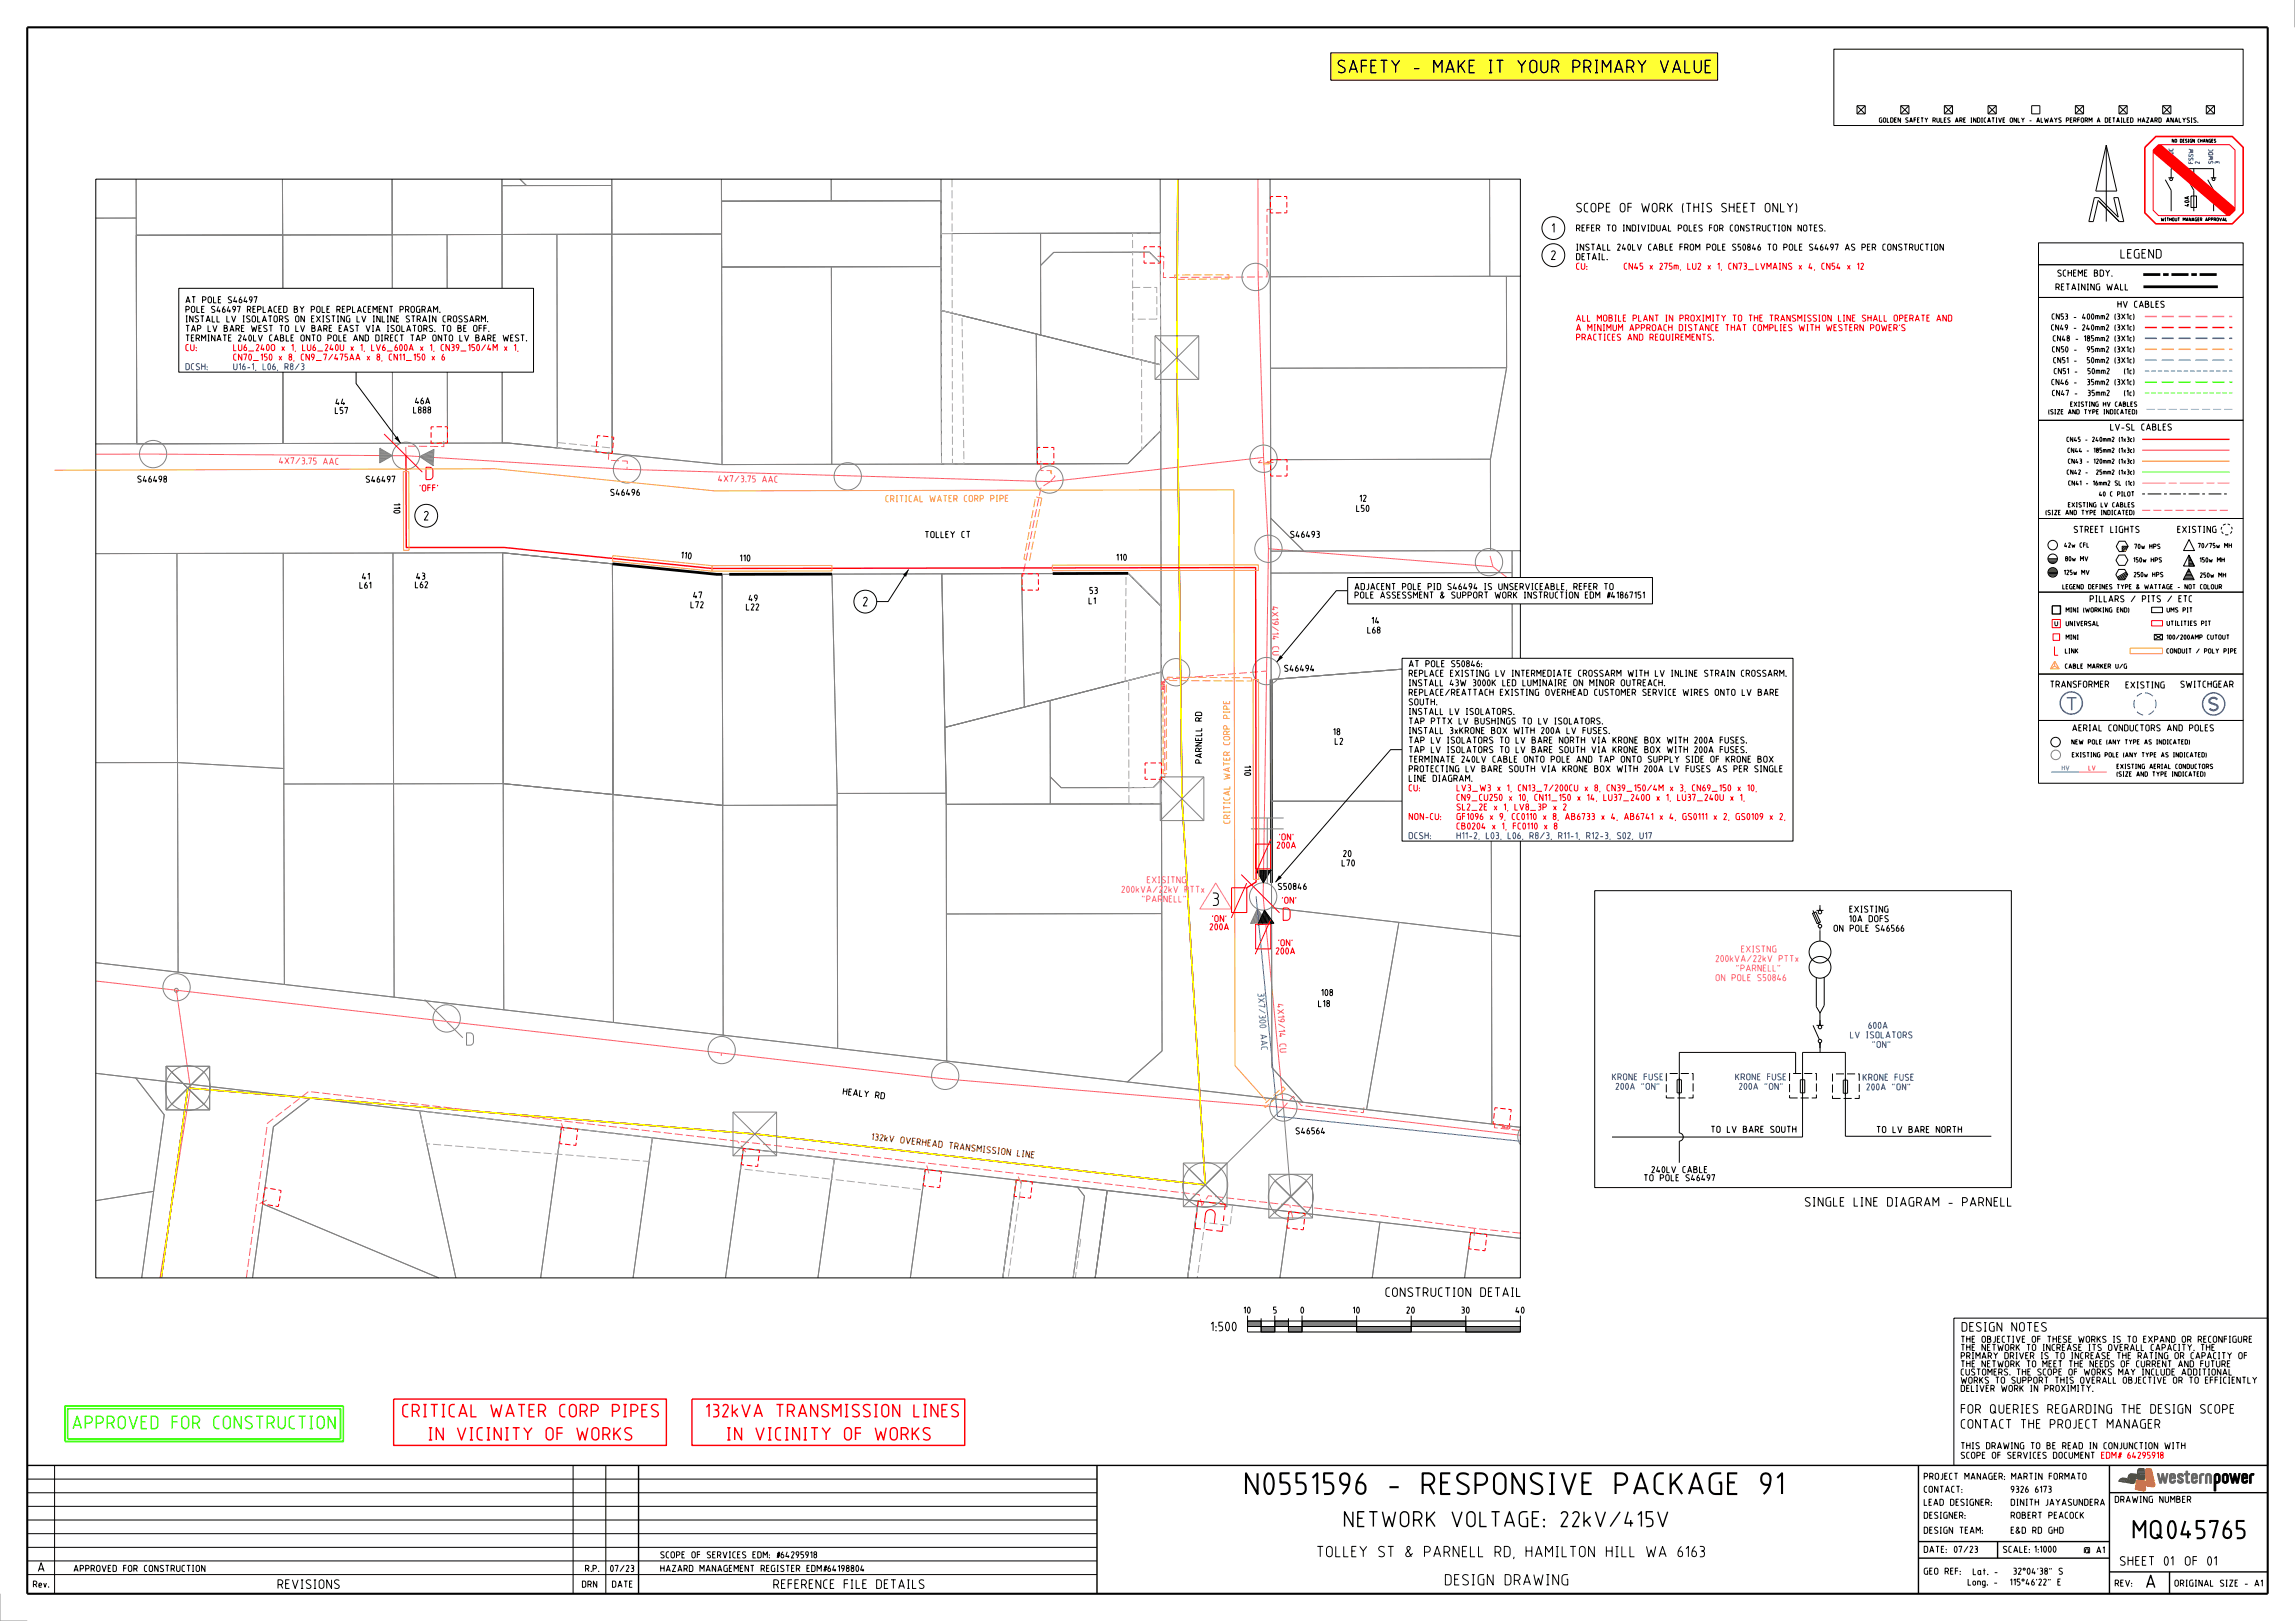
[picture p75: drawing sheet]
<svg xmlns="http://www.w3.org/2000/svg" width="841mm" height="594mm" viewBox="0 0 841 594" stroke-linecap="round" stroke-linejoin="round" font-family="sans-serif">
<defs><g id="words">
<text font-size="8.4" x="446.7" y="547.9">N0551596 - RESPONSIVE PACKAGE 91</text>
<text font-size="7" x="781.6" y="564">MQ045765</text>
<text font-size="6" x="469.8" y="559.7">NETWORK VOLTAGE: 22kV/415V</text>
<g font-size="5.1" fill="#03f">
<text x="757.1" y="260.5">T</text>
<text x="809.3" y="260.5">S</text>
</g>
<g font-size="5">
<text x="490.2" y="26.9">SAFETY - MAKE IT YOUR PRIMARY VALUE</text>
<text x="444.2" y="332">3</text>
<text x="786.4" y="582">A</text>
</g>
<g font-size="5" fill="#f00">
<text x="155.9" y="176">D</text>
<text x="470" y="337.5">D</text>
<text x="147.4" y="519.4">CRITICAL WATER CORP PIPES</text>
<text x="252.9" y="519.4">132kVA TRANSMISSION LINES</text>
<text x="156.9" y="527.9">IN VICINITY OF WORKS</text>
<text x="266.2" y="527.9">IN VICINITY OF WORKS</text>
</g>
<text font-size="5" fill="#828282" x="170.7" y="383.3">D</text>
<text font-size="5" fill="#3f0" x="26.6" y="523.7">APPROVED FOR CONSTRUCTION</text>
<g font-size="4.2">
<text x="462.5" y="570.7">TOLLEY ST &amp; PARNELL RD, HAMILTON HILL WA 6163</text>
<text x="509.6" y="581">DESIGN DRAWING</text>
</g>
<g font-size="3.5">
<text x="577.6" y="77.8">SCOPE OF WORK (THIS SHEET ONLY)</text>
<text x="568.6" y="85.3">1</text>
<text x="568.4" y="95.3">2</text>
<text x="777.1" y="94.8">LEGEND</text>
<text x="155.3" y="190.7">2</text>
<text x="316.2" y="222.2">2</text>
<text x="661.4" y="442.2">SINGLE LINE DIAGRAM - PARNELL</text>
<text x="507.7" y="475.3">CONSTRUCTION DETAIL</text>
<text x="443.7" y="487.8">1:500</text>
<text x="718.8" y="488">DESIGN NOTES</text>
<text x="718.6" y="518">FOR QUERIES REGARDING THE DESIGN SCOPE</text>
<text x="718.6" y="523.5">CONTACT THE PROJECT MANAGER</text>
<text x="776.8" y="573.8">SHEET</text>
<text x="793" y="573.7">01</text>
<text x="802.2" y="573.8">OF01</text>
<text x="13.9" y="576">A</text>
<text x="101.7" y="582.3">REVISIONS</text>
<text x="283.4" y="582.3">REFERENCE FILE DETAILS</text>
</g>
<g font-size="2.5">
<text x="577.6" y="84.8">REFER TO INDIVIDUAL POLES FOR CONSTRUCTION NOTES.</text>
<text x="577.6" y="95.3">DETAIL.</text>
<text x="577.6" y="91.8">INSTALL 240LV CABLE FROM POLE S50846 TO POLE S46497 AS PER CONSTRUCTION</text>
<text x="754" y="101.3">SCHEME BDY.</text>
<text x="753.3" y="106.4">RETAINING WALL</text>
<text x="68" y="111.1">AT POLE S46497</text>
<text x="775.9" y="112.8">HV CABLES</text>
<text x="68" y="118.1">INSTALL LV ISOLATORS ON EXISTING LV INLINE STRAIN CROSSARM.</text>
<text x="68" y="114.6">POLE S46497 REPLACED BY POLE REPLACEMENT PROGRAM.</text>
<text x="68" y="125.1">TERMINATE 240LV CABLE ONTO POLE AND DIRECT TAP ONTO LV BARE WEST.</text>
<text x="68" y="121.6">TAP LV BARE WEST TO LV BARE EAST VIA ISOLATORS. TO BE OFF.</text>
<text x="123" y="148.5">44</text>
<text x="152.1" y="148.1">46A</text>
<text x="122.8" y="151.7">L57</text>
<text x="151.4" y="151.5">L888</text>
<text x="773.3" y="157.8">LV-SL CABLES</text>
<text x="50.4" y="176.8">S46498</text>
<text x="134" y="176.9">S46497</text>
<text x="144.2" y="185.6" transform="rotate(90 144.2 185.6)">1</text>
<text x="223.7" y="181.7">S46496</text>
<text x="498.2" y="183.8">12</text>
<text x="497" y="187.5">L50</text>
<text x="338.9" y="197.1">TOLLEY CT</text>
<text x="472.8" y="197.1">S46493</text>
<text x="759.9" y="195.3">STREET LIGHTS</text>
<text x="797.9" y="195.3">EXISTING</text>
<text x="249.5" y="204.6" transform="rotate(6 249.5 204.6)">110</text>
<text x="271.1" y="205.7">110</text>
<text x="409.1" y="205.5">110</text>
<text x="131.7" y="215.7">L61</text>
<text x="132.7" y="212.4">41</text>
<text x="152.1" y="215.5">L62</text>
<text x="152.5" y="212.4">43</text>
<text x="254" y="219.3">47</text>
<text x="274.4" y="220.4">49</text>
<text x="399" y="221.4">L1</text>
<text x="399.2" y="217.6">53</text>
<text x="496.4" y="219.3">POLE ASSESSMENT &amp; SUPPORT WORK INSTRUCTION EDM #41867151</text>
<text x="496.4" y="216.2">ADJACENT POLE PID S46494 IS UNSERVICEABLE, REFER TO</text>
<text x="765.8" y="220.7">PILLARS / PITS / ETC</text>
<text x="253.1" y="222.9">L72</text>
<text x="273.4" y="223.7">L22</text>
<text x="501.1" y="232.1">L68</text>
<text x="502.6" y="228.6">14</text>
<text x="516.3" y="244.5">AT POLE S50846:</text>
<text x="470.6" y="246.1">S46494</text>
<text x="516.3" y="251.5">INSTALL 43W 3000K LED LUMINAIRE ON MINOR OUTREACH.</text>
<text x="516.3" y="248">REPLACE EXISTING LV INTERMEDIATE CROSSARM WITH LV INLINE STRAIN CROSSARM.</text>
<text x="751.3" y="252">TRANSFORMER</text>
<text x="798" y="252">SWITCHGEAR</text>
<text x="516.3" y="255">REPLACE/REATTACH EXISTING OVERHEAD CUSTOMER SERVICE WIRES ONTO LV BARE</text>
<text x="778.9" y="252.3">EXISTING</text>
<text x="516.3" y="262">INSTALL LV ISOLATORS.</text>
<text x="516.3" y="258.5">SOUTH.</text>
<text x="488.6" y="269.4">18</text>
<text x="516.3" y="269">INSTALL 3xKRONE BOX WITH 200A LV FUSES.</text>
<text x="516.3" y="265.5">TAP PTTX LV BUSHINGS TO LV ISOLATORS.</text>
<text x="759.4" y="268">AERIAL CONDUCTORS AND POLES</text>
<text x="489.1" y="272.9">L2</text>
<text x="516.3" y="276">TAP LV ISOLATORS TO LV BARE SOUTH VIA KRONE BOX WITH 200A FUSES.</text>
<text x="516.3" y="272.5">TAP LV ISOLATORS TO LV BARE NORTH VIA KRONE BOX WITH 200A FUSES.</text>
<text x="440.5" y="279.7" transform="rotate(-90 440.5 279.7)">PARNELL RD</text>
<text x="455.9" y="281.8" transform="rotate(90 455.9 281.8)">1</text>
<text x="516.3" y="279.5">TERMINATE 240LV CABLE ONTO POLE AND TAP ONTO SUPPLY SIDE OF KRONE BOX</text>
<text x="516.3" y="286.5">LINE DIAGRAM.</text>
<text x="516.3" y="283">PROTECTING LV BARE SOUTH VIA KRONE BOX WITH 200A LV FUSES AS PER SINGLE</text>
<text x="491.7" y="317.5">L70</text>
<text x="492.2" y="314">20</text>
<text x="468.3" y="326.1">S50846</text>
<text x="677.7" y="334.4">EXISTING</text>
<text x="672" y="341.4">ON POLE S46566</text>
<text x="677.7" y="337.9">10A DOFS</text>
<text x="484.2" y="365">108</text>
<text x="483.1" y="369">L18</text>
<text x="308.8" y="401.1" transform="rotate(6 308.8 401.1)">HEA LY</text>
<text x="320.6" y="402.5" transform="rotate(6 320.6 402.5)">RD</text>
<text x="474.8" y="415.7">S46564</text>
<text x="627" y="415.1">TO LV BARE SOUTH</text>
<text x="687.7" y="415.2">TO LV BARE NORTH</text>
<text x="605.2" y="429.8">240LV CABLE</text>
<text x="602.4" y="432.8">TO POLE S46497</text>
<text x="455.7" y="481.3">10</text>
<text x="466.6" y="481.3">5</text>
<text x="476.6" y="481.3">0</text>
<text x="495.7" y="481.3">10</text>
<text x="515.4" y="481.3">20</text>
<text x="535.5" y="481.3">30</text>
<text x="555.4" y="481.3">40</text>
<text x="718.6" y="495">THE NETWORK TO INCREASE ITS OVERALL CAPACITY. THE</text>
<text x="718.6" y="492">THE OBJECTIVE OF THESE WORKS IS TO EXPAND OR RECONFIGURE</text>
<text x="718.6" y="501">THE NETWORK TO MEET THE NEEDS OF CURRENT AND FUTURE</text>
<text x="718.6" y="498">PRIMARY DRIVER IS TO INCREASE THE RATING OR CAPACITY OF</text>
<text x="718.6" y="507">WORKS TO SUPPORT THIS OVERALL OBJECTIVE OR TO EFFICIENTLY</text>
<text x="718.6" y="504">CUSTOMERS. THE SCOPE OF WORKS MAY INCLUDE ADDITIONAL</text>
<text x="718.6" y="510">DELIVER WORK IN PROXIMITY.</text>
<text x="718.6" y="531">THIS DRAWING TO BE READ IN CONJUNCTION WITH</text>
<text x="705" y="542.2">PROJECT MANAGER: MARTIN FORMATO</text>
<text x="705" y="547">CONTACT:</text>
<text x="705" y="551.8">LEAD DESIGNER:</text>
<text x="735.8" y="551.8">DINITH JAYASUNDERA</text>
<text x="736" y="547">9326 6173</text>
<text x="775" y="550.7">DRAWING NUMBER</text>
<text x="705" y="556.5">DESIGNER:</text>
<text x="735.8" y="556.5">ROBERT PEACOCK</text>
<text x="705" y="562">DESIGN TEAM:</text>
<text x="735.9" y="562">E&amp;D RD GHD</text>
<text x="705" y="569">DATE: 07/23</text>
<text x="734" y="569">SCALE:1:1000</text>
<text x="763.6" y="569.2">@ A1</text>
<text x="242" y="571">SCOPE OF SERVICES EDM: #64295918</text>
<text x="12.1" y="581.8">Rev.</text>
<text x="27" y="576">APPROVED FOR CONSTRUCTION</text>
<text x="213.3" y="581.8">DRN</text>
<text x="213.7" y="576">R.P.</text>
<text x="223.6" y="576">07/23</text>
<text x="224.3" y="581.8">DATE</text>
<text x="242" y="576">HAZARD MANAGEMENT REGISTER EDM#64198804</text>
<text x="705" y="577">GEO REF:</text>
<text x="721.1" y="581">Long. -</text>
<text x="723" y="577.1">Lat. -</text>
<text x="736.6" y="581">115°46'22&quot; E</text>
<text x="737.8" y="577">32°04'38&quot; S</text>
<text x="775" y="581.4">REV:</text>
<text x="796.9" y="581.4">ORIGINAL SIZE - A1</text>
</g>
<g font-size="2.5" fill="#f00">
<text x="577.6" y="98.8">CU:</text>
<text x="595.1" y="98.8">CN45 x 275m, LU2 x 1, CN73_LVMAINS x 4, CN54 x 12</text>
<text x="577.6" y="117.8">ALL MOBILE PLANT IN PROXIMITY TO THE TRANSMISSION LINE SHALL OPERATE AND</text>
<text x="577.6" y="124.8">PRACTICES AND REQUIREMENTS.</text>
<text x="577.6" y="121.3">A MINIMUM APPROACH DISTANCE THAT COMPLIES WITH WESTERN POWER'S</text>
<text x="68" y="128.6">CU:</text>
<text x="85.5" y="128.6">LU6_240O x 1, LU6_240U x 1, LV6_600A x 1, CN39_150/4M x 1,</text>
<text x="85.5" y="132.1">CN70_150 x 8, CN9_7/475AA x 8, CN11_150 x 6</text>
<text x="153.8" y="180.1">'OFF'</text>
<text x="516.3" y="290">CU:</text>
<text x="533.8" y="293.5">CN9_CU250 x 10, CN11_150 x 14, LU37_240O x 1, LU37_240U x 1,</text>
<text x="533.8" y="290">LV3_W3 x 1, CN13_7/200CU x 8, CN39_150/4M x 3, CN69_150 x 10,</text>
<text x="533.8" y="297">SL2_2E x 1, LV8_3P x 2</text>
<text x="516.3" y="300.5">NON-CU:</text>
<text x="533.8" y="304">CB0204 x 1, FC0110 x 8</text>
<text x="533.8" y="300.5">GF1096 x 9, CC0110 x 8, AB6733 x 4, AB6741 x 4, GS0111 x 2, GS0109 x 2,</text>
<text x="467.9" y="310.9">200A</text>
<text x="468.7" y="307.9">'ON'</text>
<text x="469.8" y="331.1">'ON'</text>
<text x="443.3" y="340.9">200A</text>
<text x="444.2" y="337.9">'ON'</text>
<text x="468.4" y="346.7">'ON'</text>
<text x="467.5" y="349.7">200A</text>
<text x="718.6" y="534.5">SCOPE OF SERVICES DOCUMENTEDM# 64295918</text>
</g>
<g font-size="2.5" fill="#0028fa">
<text x="68" y="135.6">DCSH:</text>
<text x="85.5" y="135.6">U16-1, L06, R8/3</text>
<text x="516.3" y="307.5">DCSH:</text>
<text x="533.8" y="307.5">H11-2, L03, L06, R8/3, R11-1, R12-3, S02, U17</text>
<text x="684.6" y="377">600A</text>
<text x="678" y="380.5">LV ISOLATORS</text>
<text x="686.1" y="384">&quot;ON&quot;</text>
<text x="590.7" y="395.9">KRONE FUSE</text>
<text x="635.9" y="395.9">KRONE FUSE</text>
<text x="592.1" y="399.4">200A &quot;ON&quot;</text>
<text x="637.2" y="399.4">200A &quot;ON&quot;</text>
<text x="682.6" y="396">KRONE FUSE</text>
<text x="684" y="399.5">200A &quot;ON&quot;</text>
</g>
<g font-size="2.5" fill="#f66">
<text x="102.2" y="170" transform="rotate(1 102.2 170)">4 X 7 / 3 .7</text>
<text x="114.7" y="170.2" transform="rotate(1 114.7 170.2)">5</text>
<text x="118.4" y="170.3" transform="rotate(1 118.4 170.3)">A A C</text>
<text x="263.1" y="176.6" transform="rotate(1 263.1 176.6)">4 X 7 / 3 .7</text>
<text x="275.6" y="176.8" transform="rotate(1 275.6 176.8)">5</text>
<text x="279.3" y="176.8" transform="rotate(1 279.3 176.8)">A A C</text>
<text x="466" y="222.2" transform="rotate(89 466 222.2)">4 X 19 / 14</text>
<text x="466.2" y="236.9" transform="rotate(89 466.2 236.9)">CU</text>
<text x="467.9" y="367.9" transform="rotate(86 467.9 367.9)">4 X 19 / 14</text>
<text x="468.8" y="382.5" transform="rotate(86 468.8 382.5)">CU</text>
</g>
<g font-size="2.5" fill="#ffa032">
<text x="324.5" y="184">CRITICAL WATER CORP PIPE</text>
<text x="450.8" y="301.8" transform="rotate(-90 450.8 301.8)">CRITICAL WATER CORP PIPE</text>
</g>
<g font-size="2.5" fill="#f0f">
<text x="416.2" y="323.7">EXISITNG</text>
<text x="411" y="327.2">200kVA/22kV PTTx</text>
<text x="415" y="330.7">&quot;PARNELL&quot;</text>
<text x="628.7" y="352.5">200kVA/22kV PTTx</text>
<text x="634" y="349">EXISTNG</text>
<text x="628.7" y="359.5">ON POLE S50846</text>
<text x="632.7" y="356">&quot;PARNELL&quot;</text>
</g>
<g font-size="2.5" fill="#4169e1">
<text x="460.8" y="364" transform="rotate(86 460.8 364)">3 X 7 / 3</text>
<text x="461.4" y="373.8" transform="rotate(86 461.4 373.8)">0</text>
<text x="461.5" y="375.5" transform="rotate(86 461.5 375.5)">0</text>
<text x="461.8" y="379.1" transform="rotate(86 461.8 379.1)">A A C</text>
</g>
<g font-size="2.5" fill="#930">
<text x="319.3" y="417.7" transform="rotate(6 319.3 417.7)">13</text>
<text x="322.3" y="418.1" transform="rotate(6 322.3 418.1)">2 k V</text>
<text x="329.8" y="418.9" transform="rotate(6 329.8 418.9)">OV ERHEA D</text>
<text x="347.6" y="420.9" transform="rotate(6 347.6 420.9)">T RA NS MI S S I ON</text>
<text x="372.6" y="423.8" transform="rotate(6 372.6 423.8)">LI NE</text>
</g>
<g font-size="2.2">
<text x="751.9" y="117.1">CN53 - 400mm2 (3X1c)</text>
<text x="751.7" y="121.1">CN49 - 240mm2 (3X1c)</text>
<text x="752.3" y="125.1">CN48 - 185mm2 (3X1c)</text>
<text x="752" y="129.1">CN50 -</text>
<text x="763.5" y="129.1">95mm2 (3X1c)</text>
<text x="752.4" y="133.1">CN51 -</text>
<text x="752.7" y="137.1">CN51 -</text>
<text x="763.8" y="133.1">50mm2 (3X1c)</text>
<text x="764.8" y="137.1">50mm2</text>
<text x="778.2" y="137.1">(1c)</text>
<text x="751.8" y="141.1">CN46 -</text>
<text x="763.4" y="141.1">35mm2 (3X1c)</text>
<text x="752" y="145.1">CN47 -</text>
<text x="764.4" y="145.1">35mm2</text>
<text x="778.1" y="145.1">(1c)</text>
</g>
<g font-size="1.8">
<text x="688.6" y="44.9">GOLDEN SAFETY RULES ARE INDICATIVE ONLY - ALWAYS PERFORM A DETAILED HAZARD ANALYSIS.</text>
<text x="758.7" y="149">EXISTING HV CABLES</text>
<text x="750.7" y="151.8">(SIZE AND TYPE INDICATED)</text>
<text x="757.3" y="161.9">CN45 - 240mm2 (1x3c)</text>
<text x="757.7" y="165.9">CN44 - 185mm2 (1x3c)</text>
<text x="757.4" y="173.9">CN42 -</text>
<text x="757.9" y="169.9">CN43 - 120mm2 (1x3c)</text>
<text x="767.1" y="173.9">25mm2 (1x3c)</text>
<text x="758" y="177.9">CN41 - 16mm2 SL (1c)</text>
<text x="757.9" y="185.9">EXISTING LV CABLES</text>
<text x="769.2" y="181.9">40 C PILOT</text>
<text x="749.7" y="188.7">(SIZE AND TYPE INDICATED)</text>
<text x="756.5" y="200.6">42w CFL</text>
<text x="782.2" y="201.1">70w HPS</text>
<text x="805.5" y="200.8">70/75w MH</text>
<text x="756.8" y="205.6">80w MV</text>
<text x="781.8" y="206.1">150w HPS</text>
<text x="806.1" y="206.1">150w MH</text>
<text x="755.8" y="215.9">LEGEND DEFINES TYPE &amp; WATTAGE - NOT COLOUR</text>
<text x="756.4" y="210.6">125w MV</text>
<text x="782" y="211.4">250w HPS</text>
<text x="806.2" y="211.6">250w MH</text>
<text x="757" y="224.4">MINI (WORKING END)</text>
<text x="794" y="224.4">UMS PIT</text>
<text x="757" y="229.4">UNIVERSAL</text>
<text x="794" y="229.3">UTILITIES PIT</text>
<text x="756.8" y="239.4">LINK</text>
<text x="757" y="234.4">MINI</text>
<text x="794" y="239.4">CONDUIT / POLY PIPE</text>
<text x="794" y="234.4">100/200AMP CUTOUT</text>
<text x="756.8" y="245">CABLE MARKER U/G</text>
<text x="759.1" y="272.8">NEW POLE (ANY TYPE AS INDICATED)</text>
<text x="759.3" y="277.5">EXISTING POLE (ANY TYPE AS INDICATED)</text>
<text x="775.7" y="281.7">EXISTING AERIAL CONDUCTORS</text>
<text x="775.7" y="284.5">(SIZE AND TYPE INDICATED)</text>
</g>
<text font-size="1.8" fill="#39f" x="755.6" y="282.3">HV</text>
<text font-size="1.8" fill="#f66" x="765.3" y="282.3">LV</text>
<g font-size="1.7" fill="#0028fa">
<text x="796.4" y="59.8" transform="rotate(-90 796.4 59.8)">SWDC</text>
<text x="798.8" y="59.8" transform="rotate(-90 798.8 59.8)">1</text>
<text x="803.7" y="60" transform="rotate(-90 803.7 60)">FSSW</text>
<text x="806.1" y="60" transform="rotate(-90 806.1 60)">2</text>
<text x="811" y="60" transform="rotate(-90 811 60)">SWDC</text>
<text x="813.3" y="60" transform="rotate(-90 813.3 60)">3</text>
</g>
<text font-size="1.7" x="802.2" y="75.6" transform="rotate(-90 802.2 75.6)">40A</text>
<g font-size="1.2">
<text x="796" y="52.2">NO DESIGN CHANGES</text>
<text x="791.9" y="81">WITHOUT MANAGER APPROVAL</text>
</g>
<g font-size="1.1" fill="#f66">
<text x="426.6" y="252.8" transform="rotate(-90 426.6 252.8)">XL25</text>
<text x="550.3" y="413.2" transform="rotate(7 550.3 413.2)">X L2</text>
<text x="552.8" y="413.5" transform="rotate(7 552.8 413.5)">5</text>
</g>
</g></defs>
<path d="M465.8 249l.1 74.5" fill="none" stroke="#000" stroke-width="1" stroke-linecap="butt"/>
<g fill="none" stroke="#828282" stroke-width=".37">
<path d="M458.3 338.4h.1M458.5 337.8l.1 .6M458.8 337.3l.1 1M459 336.8l.2 1.5M459.3 336.3l.2 2M459.5 335.7l.3 2.6M459.8 335.2l.3 3M460 334.6l.4 3.6M460.3 334.1l.4 4.1M460.5 333.6l.4 4.5M460.8 333l3.4 4.8-5.9 .6zM460.8 333l.5 5.1"/>
<path d="M461.1 333.5l.4 4.6M461.4 334l.4 4.1M461.8 334.5l.3 3.5M462.1 335l.3 3M462.5 335.4l.2 2.6M462.8 335.9l.2 2.1M463.2 336.4l.1 1.5M463.5 336.9l.1 1M463.8 337.4l.1 .4"/>
</g>
<path d="M795.6 61.8h15.6M811.2 69.7v7.7" fill="none" stroke="#000" stroke-width=".37"/>
<path d="M477.1 484.1h20v2h-20z" fill="#828282"/>
<path d="M477.1 484.1h20v2h-20z" fill="none" stroke="#000" stroke-width=".37"/>
<path d="M497.1 486.1h20v2h-20z" fill="#828282"/>
<path d="M497.1 486.1h20v2h-20z" fill="none" stroke="#000" stroke-width=".37"/>
<path d="M517.1 484.1h20v2h-20z" fill="#828282"/>
<path d="M517.1 484.1h20v2h-20z" fill="none" stroke="#000" stroke-width=".37"/>
<path d="M537.1 486.1h20v2h-20z" fill="#828282"/>
<path d="M537.1 486.1h20v2h-20z" fill="none" stroke="#000" stroke-width=".37"/>
<path d="M472.2 486.1h4.9v2h-4.9z" fill="#828282"/>
<path d="M472.2 486.1h4.9v2h-4.9z" fill="none" stroke="#000" stroke-width=".37"/>
<path d="M467.1 484.1h5.1v2h-5.1z" fill="#828282"/>
<path d="M467.1 484.1h5.1v2h-5.1z" fill="none" stroke="#000" stroke-width=".37"/>
<path d="M462.1 486.1h5v2h-5z" fill="#828282"/>
<path d="M462.1 486.1h5v2h-5z" fill="none" stroke="#000" stroke-width=".37"/>
<path d="M457.2 484.1h4.9v2h-4.9z" fill="#828282"/>
<g fill="none" stroke="#000" stroke-width=".37">
<path d="M771.8 53.2v28M771.8 53.2l3.9 16.8h-7.7zM767.5 72.4h1.6l7.1 7.2-1.6-7.2h1.6l2.1 8.8h-1.7l-7.7-7.8-1.8 7.8h-1.6zM747 97h75v12h-75zM747 89h75v8h-75zM776.5 198.3h2.2l1.2 1.9-1.1 1.9h-2.2l-1.1-1.8zM333 208.7l-7.6 11.7h-4.1M747 217h75v30h-75zM750.5 209.8h3.5M750.6 209.3h3.3M750.6 210.2h3.3M750.7 208.9h3"/>
<path d="M750.8 210.6h2.9M751.1 211.1h2.2M751.2 208.4h2.1M776.4 208.7h2.2l1.1 1.8-1.1 1.9-2.2 .1-1.1-1.9zM776.5 203.4h2.2l1.1 1.8-1.1 2h-2.2l-1.1-1.9zM778 200.2l-.4 .3M778.6 200.2l-.9 .9M778.9 211.8l-1 .6M779.1 209.6l-3.2 1.9M779.2 200.2l-1.5 1.5M779.3 211l-2.3 1.4M779.4 210l-3.3 1.9"/>
<path d="M779.6 210.4l-3.3 1.9M779.8 200.2h-2.1v1.9M779.9 200.2l-2 1.9M753 227.7l.1 1.4 .4 .2 .5-.2v-1.4M788.5 222.5h3.9v2h-3.9zM789.4 232.5h3v1.9h-3zM789.4 232.5l3 1.9M792.4 232.5l-3 1.9M747 264h75v23h-75zM460.4 318.9h5.3l-2.7 4.6zM460.6 318.9v.4M460.9 318.9v.9"/>
<path d="M461.2 318.9v1.3M461.4 318.9v1.8M461.7 318.9l-.1 2.3M462 318.9l-.1 2.8M462.2 318.9v3.2M462.5 318.9v3.7M462.8 318.9l-.1 4.1M463 318.9v4.6M463.3 318.9l-.1 4.2M463.5 318.9v3.7M463.8 318.9v3.2M464.1 318.9l-.1 2.8"/>
<path d="M464.4 318.9l-.1 2.3M464.6 318.9v1.9M464.9 318.9v1.4M465.1 318.9v1M465.4 318.9v.5M465.7 318.9h.1M460.9 338.9h.1M461.2 338.3v.5M461.4 337.8l.1 1M461.6 337.2l.2 1.6M461.9 336.7l.2 2.1M462.1 336.2l.3 2.5"/>
<path d="M462.4 335.6l.3 3.1M462.6 335.1l.4 3.6M462.9 334.6l.4 4M463.1 334l.4 4.6M463.4 333.5l3.4 4.8-5.9 .6zM463.4 333.5l.5 5.1M463.7 334l.4 4.6M464 334.5l.4 4M464.4 334.9l.3 3.6M464.7 335.4l.3 3.1M465.1 335.9l.2 2.5M465.4 336.4l.2 2"/>
<path d="M465.8 336.9l.1 1.5M466.1 337.4l.1 .9M466.4 337.8l.1 .5M584.4 326.4h152.7v108.8h-152.7zM664.2 334.7l1.2-.6 1.7 3.8-1.2 .6zM664.4 333.6l2.3 5.2M665.7 333.6h2.5M666.9 331.7v1.9M665.6 358.3v10.6l1.4 2.4M666.9 340v.6M666.9 340.9v4M668.5 358.1v10.3l-1.5 2.8"/>
<path d="M664.4 375.7l2.3 5.2M665.7 375.7h2.5M666.9 371v4.7M659.7 395.7h1.7v4.8h-1.7zM667 382.1v3.5M675.5 395.8h1.6v4.8h-1.6zM729.7 416.4h-53.5v-30.8h-15.7v31.1h-69.8M457.2 484.1h4.9v2h-4.9z"/>
<circle cx="752.2" cy="209.7" r="1.74"/>
<circle cx="317.1" cy="220.4" r="4.2"/>
<circle cx="753.3" cy="271.9" r="1.74"/>
<circle cx="666.9" cy="334.2" r=".64"/>
<circle cx="666.9" cy="339.4" r=".64"/>
<circle cx="666.9" cy="348.9" r="4"/>
<circle cx="666.9" cy="354.5" r="4"/>
<circle cx="666.9" cy="376.4" r=".64"/>
<circle cx="666.9" cy="381.5" r=".64"/>
</g>
<g fill="none" stroke="#828282" stroke-width=".37">
<path d="M183.9 68h40.3v17.9h-40.2zM183.9 65.6l.1 20.3h40.2M183.9 65.6l.1 20.3-40.3 .1v-20.4v20.4l-40.1 .1-.1-20.5 .1 20.5-53.6 .1-.1-20.6v14.3h-14.8h14.8l.2 82.7-15 .1 151.1-.4 78.4 7.9 148.7-.3 12.1-12.1 .1 64.4-12.1-12.1-150.8 .4-78.4-7.9-149.1 .3 29.7-.1 .3 76.6M183.9 65.6v2.4h9l-2.4-2.4 2.4 2.4h31.3v-2.4M224.2 65.6v20.3l40.2-.1v-20.2v8.1l40.2-.1v-8v8l40.2-.1v-7.9l.1 20 80.3-.2M224.2 65.6v20.3M264.4 73.7l80.4-.2 .1 24.2-80.5 .2zM50 86.2l53.6-.1 .1 76.4-53.6 .1zM103.6 86.1l40.1-.1 .2 76.4-40.2 .1zM143.7 86h20.1l.2 76.4h-20.1zM163.8 86l20.2-.1 .1 76.4-20.1 .1zM184 85.9h40.2l.1 80.3-38.1-3.9h-2.1z"/>
<path d="M184 85.9h20.1l.1 78.2-18-1.8h-2.1zM204.1 85.9h20.1l.1 80.3-20.1-2.1zM224.2 85.9l40.2-.1 .2 84.4-40.3-4zM264.4 97.9l40.3-.2 .1 72.4-40.2 .1zM304.7 97.7h40.2l.1 72.4h-40.2zM344.9 85.6l36.4-.1 .1 37.3-36.5-9zM344.9 85.6l80.3-.2 .1 48.3-80.4-19.9zM381.3 85.5l43.9-.1v11l-3.9-4-35.2 .1-4.8 4.8zM386.1 92.5l35.2-.1 3.9 4 .1 37.3-43.9-10.9-.1-25.5zM425.2 85.4v-19.8l.6 319.5-12.7 11.4 64.3 7.4-11.3-12.7-.7-325.6 .1 35.8 80.4-.2v-35.6v35.6h11.2h-5.1l.1 33.6-5.9 33.5v33.5h10.9h-3l.1 40.2h2.9h-2.9l-7.7 51.6 .1 48.3 10.5 1.2-10.5-1.2 .1 70 10.4 1.2-522-60.3 30.2 3.4-.2-76.8M344.9 113.8l80.4 19.9 .1 24.1-12.1 12.1-68.3 .2zM344.9 113.8l34.8 8.6 .3 47.6-35 .1z"/>
<path d="M465.5 101.4l86.5-.2 .1 33.6-86.5 .1zM379.7 122.4l45.6 11.3 .1 24.1-12.1 12.1-33.3 .1zM423.2 123l16.1 16M423.3 123h16v16h-16zM439.3 123l-16 16M465.6 134.9l86.5-.1-5.9 33.5-80.6 .1zM139.2 164.3l4.6 2.7-4.7 2.6zM139.2 169.3h.4M139.2 169.1h.9M139.2 168.8h1.3M139.2 168.6h1.8M139.2 168.3h2.3"/>
<path d="M139.2 168h2.7M139.2 167.7l3.2 .1M139.2 167.5h3.6M139.2 167.2h4.1M139.2 166.9l4.6 .1M139.2 166.7h4.1M139.2 166.4h3.6M139.2 166.2h3.2M139.2 165.9h2.7M139.2 165.6h2.3M139.2 165.3l1.8 .1M139.2 165.1h1.3"/>
<path d="M139.2 164.8h.9M139.2 164.6h.4M139.2 164.3h.1M153.8 167.3l5.2-2.6-.3 5.9zM153.8 167.3l5.1 .3M154.3 167.6l4.6 .3M154.3 167.1l4.6 .3M154.8 168l4 .2M154.8 166.8l4.1 .2M155.2 168.3l3.6 .2M155.4 166.5l3.5 .3M155.7 168.6l3.1 .2"/>
<path d="M155.9 166.3l3 .2M156.2 168.9l2.6 .2M156.4 166l2.6 .2M156.7 169.3l2 .1M157 165.7l2 .2M157.2 169.6l1.5 .1M157.4 165.5l1.6 .1M157.7 169.9l1 .1M158 165.2l1 .1M158.2 170.2l.5 .1M158.5 165h.5M158.7 170.6h.1"/>
<path d="M465.6 168.4l80.6-.1v33.5l-68.4 .1-12.1-12zM465.7 189.9l12.1 12-12.1 .1zM64.8 202.8l39-.1 .2 78.9-38.9-2.2zM103.8 202.7h40.2l.2 84.5-40.2 .1zM144 202.7l40.2-.1 .2 84.6h-40.2zM184.2 202.6l40.2 4 .2 84.5-40.2-3.9zM224.4 206.6l38.2 3.9h2.1l.1 84.6-40.2-4zM264.7 210.5l40.2-.1 1.9 84.6-42 .1zM304.9 210.4l40.2-.1 1.6 80.4-39.9 .1zM345.1 210.3l29.3-.1 1 48.9-29.1 7.5zM345.1 210.3l68.3-.2 12.1 12.1 .1 24.1-79.3 20.3zM374.4 210.2l39-.1 12.1 12.1 .1 24.1-50.2 12.8z"/>
<path d="M465.7 202l88.4-.2v8l-88.4 .2zM465.7 210l88.4-.2 .1 32.2-88.4 7zM384.8 256.7l40.8-10.4v39.3l-3 3h-33.7l-4-4zM465.8 249l88.4-7-7.7 51.6h-80.6zM65.1 279.4l38.9 2.2 .2 79.1-38.9-4.5zM65.1 279.4l-30 .1M346.3 266.6l38.5-9.9 .1 37.9-38.2 .1zM346.3 266.6l79.3-20.3v48.3l-78.9 .1zM104 287.3l40.2-.1 .2 78.2-40.2-4.7zM144.2 287.2h40.2l.2 82.8-40.2-4.6zM184.4 287.2l40.2 3.9 .2 83.6-40.2-4.7zM224.6 291.1l40.2 4 .2 84.2-40.2-4.6z"/>
<path d="M264.8 295.1l42-.1 .2 89.2-42-4.9zM306.8 290.8l39.9-.1 .2 98.1-39.9-4.6zM346.7 294.7l78.9-.1 .1 40.2-78.9 .1zM384.9 284.6l4 4h33.7l3-3v9h-40.7zM425.1 284.7l16 16M425.2 284.7h15.9v16h-15.9zM441.1 284.7l-15.9 16M458.4 299.7h12M464.4 299.7v24M465.9 293.6h80.6l.1 48.3-80.7-9.3zM458.4 303.7h12M346.8 334.9l78.9-.1 .1 50.3-12.7 11.4-66.2-7.7z"/>
<path d="M465.9 332.6l46.7 5.4-11.8 68.6-23.4-2.7-11.3-12.7zM512.6 338l34 3.9 .1 70-45.9-5.3zM155.6 366.3l14 14M60.8 390.7l16 16M60.9 390.7h15.9v16h-15.9zM76.8 390.7l-15.9 16M268.5 407.5l16.1 16M268.6 407.5h16v16h-16zM284.6 407.5l-16 16M557.1 413.5a5 5 0 0 0 0 5.9M56.3 436.6l3.9-28.1-10.5-13.5-14.6-1.7 522 60.5-18.1-2.1-2.3 16.6 2.3-16.6-33.3-3.9-2.9 20.5 2.9-20.5-33.3-3.8-3.4 24.3 3.4-24.3-33.3-3.8-3.9 28.1 3.9-28.1-33.4-3.9-4.4 32M56.3 436.6l-4.4 31.7 8.3-59.8-10.5-13.5 64 7.4-13.5 10.5-7.7 55.4 3.8-27.1 64.5 27.1-64.5-27.1 3.9-28.3 13.5-10.5 40.1 4.7 13.2 61.2-13.2-61.2 51.9 6-7.6 55.2 7.6-55.2 33.4 3.8-7.1 51.4 7.1-51.4 33.3 3.9-6.5 47.5 6.5-47.5 33.4 3.9-6.1 43.6 6.1-43.6 33.3 3.8-5.5 39.8 5.5-39.8 33.3 3.9-4.9 35.9"/>
<path d="M56.3 436.6l-21.2 3.4M433.6 426.2l16.1 16M433.6 426.2h16.1v16h-16.1zM441.6 434.2l28.7-28.4 2.7 32.8M449.7 426.2l-16.1 16M464.9 430.3l16.1 16M465 430.3h16v16h-16zM467.2 432.8l11.7 11.7M478.9 432.8l-11.7 11.7M481 430.3l-16 16M367.5 468.3l4.9-35.9 33.3 3.9-4.4 32M401.3 468.3l4.4-32-10.9-1.3 2.6 3.3-4.2 30 4.2-30-2.6-3.3-22.4-2.6-4.9 35.9"/>
<circle cx="460.1" cy="101.5" r="5"/>
<circle cx="56.1" cy="166.4" r="5"/>
<circle cx="148.8" cy="167" r="5"/>
<circle cx="229.8" cy="172" r="5"/>
<circle cx="310.7" cy="174.5" r="5"/>
<circle cx="384.6" cy="175.7" r="5"/>
<circle cx="463" cy="168.1" r="5"/>
<circle cx="464.8" cy="201.1" r="5"/>
<circle cx="545.6" cy="206" r="5"/>
<circle cx="431" cy="246.3" r="5"/>
<circle cx="464.1" cy="245.9" r="5"/>
<circle cx="753.3" cy="276.6" r="1.75"/>
<circle cx="462.9" cy="328.5" r="5"/>
<circle cx="64.6" cy="362.9" r=".72"/>
<circle cx="64.7" cy="361.8" r="5"/>
<circle cx="163.7" cy="373.2" r="5"/>
<circle cx="68.9" cy="398.7" r="8.3"/>
<circle cx="264.5" cy="384.8" r="5"/>
<circle cx="346.4" cy="394.3" r="5"/>
<circle cx="470.3" cy="405.8" r="5"/>
<circle cx="441.6" cy="434.2" r="8.2"/>
<circle cx="473.1" cy="438.6" r="8.2"/>
</g>
<path d="M461 65.6v35.9l2.1 66.6 1.7 33-1.9 127.4 7.4 77.3M35.1 166.4l113.7 .6 81 5 155.1 4.5 78.1-8.9M464.8 201.1l82.3 6.6 10 7.7M546 203.7l1.1 4M761.9 282.9h10.1M35.1 359.5l29.5 3.4M64.6 362.9l-.1 1.1M64.6 362.9l281.7 32.5 124 10.4M64.6 362.9l5.2 35.9-11.2 69.5M264.4 385.9l-.1 1.1M470.3 405.8l86.8 10.2M440.4 441.5v.2l-.1-.2" fill="none" stroke="#f66" stroke-width=".37"/>
<g fill="none" stroke="#f66" stroke-width=".37" stroke-dasharray="3 1.1" stroke-linecap="butt">
<path d="M466.4 76.7h-2.1v24.8h-3.3M424.2 93.9h2.3l-.2 7.8 34.7-.2M162.6 161.7l.1 1.9-14-.1 .1 3.5M223.1 165.5l-.1 3.2 6.9 .3-.1 3M384.9 176.5l-3.4 2.1-6.8 32.7M384.9 176.5l1.7-2-.3-.5-1-.5-.2-1.1h-3.7v-3.5M466.7 169.5h-5.6l1.9-1.9M425.1 284.9h1.8l-.1-36 37.3-3M206.7 414.4l-1.3-3.7M499.8 405.8l-.2 1.9-22.7-2.6-3-3.4-3.6 4.1M547.8 411.5l-.2 1.7 9.5 1.1M97.8 439.8l-3.9 1.8"/>
<path d="M273.3 422.2l-3-4M340.4 430l-1-3.7M374.3 433.9l-1.6-3.8M473.8 446.5l-1.1-4.8M540.2 452.8l.1-2.7M557.1 451.9l-16.8-1.8-34.3-4.7-63.2-7.2-2.4 3.5M90.3 468.3l7.7-56.7 15.1-11.6 326.3 37.8 1 3.7"/>
</g>
<path d="M460.3 328.5l7.8 80.6 89 9.1" fill="none" stroke="#06f" stroke-width=".37"/>
<path d="M450.4 102.2l-20 .2 .1-1.6 19.9-.1v1.5M385.3 173.4l-.2 .1-.1-1 .3 .9M465.1 170h-2v-.9h2.1l-.1 .9M381.8 182.6l-4.5 22.8-2.1-.5 4.3-22.8 2.3 .5M458.6 248.3v1.2l-30.9-.1v-1.2l30.9 .1M427.5 283.5h-1.3v-33.4h1.2l.1 33.4M471 399.1l-7.3 6.7-.8-.8 7.3-6.8 .8 .9" fill="none" stroke="#ffa032" stroke-width=".37" stroke-dasharray="3 1.1" stroke-linecap="butt"/>
<g fill="none" stroke="#a9a9a9" stroke-width=".37" stroke-dasharray="3 1.1" stroke-linecap="butt">
<path d="M348.9 65.6v20M348.9 85.6v29.2l-4-1v-16.1v-12.1h4M348.9 85.6h-4l-.1-20M425.2 85.4v11l-3.9-4h-6.3v-7h10.2M425.2 96.4l.1 37.3-10.2-2.5-.1-38.8h6.3l3.9 4M423.9 116.9l-8.8 .1-.1-11.7h8.9v11.6M425.4 157.8l-7 7-.1-32.9 7 1.8 .1 24.1M224.3 164.2v2l-20.1-2.1v-1.9l20.1 2M349 170l-4 .1-.1-56.3 7.6 1.8 .7 54.4h-4.2M349 170l-4 .1-.1-56.3 4 1 .1 55.2M413.6 249.3l-1.3 .4 .3-39.6h.8l12.1 12.1 .1 24.1-12 3M422.6 288.6h-8.9l-.1-39.3 12-3v39.3l-3 3"/>
<path d="M425.6 294.6h-11.9v-6h8.9l3-3v9M205.7 413.1l-1.3 9.8-48-3.8-2.6-12 51.9 6M239.1 416.9l-1.2 8.7-33.5-2.7 1.3-9.8 33.4 3.8M305.8 424.7l-1.1 7.4-33.3-3.8 1-7.5 33.4 3.9M339.1 428.5l-1 7.5-33.4-3.9 1.1-7.4 33.3 3.8M374.4 432.6l-4.9 35.7M396 454.1l-1.9 14.2M451.7 441.6l-.9 7.4-9.3-1-2.8 20.3M367.5 468.3l4.9-35.9 2 .2M393.2 468.3l2-14.4 .8 .2M435.2 468.3l3.9-28.1 12.6 1.4"/>
</g>
<path d="M431.6 65.6l-.3 65.4 1.8 161.7 8.5 141.5-165-18.7-207.8-16.8-9.7 69.6" fill="none" stroke="#f0f" stroke-width=".51"/>
<path d="M431.6 65.6l-.3 65.4 1.8 161.7 8.5 141.5-165-18.7-207.8-16.8-9.7 69.6" fill="none" stroke="#0028fa" stroke-width=".51"/>
<path d="M431.6 65.6l-.3 65.4 1.8 161.7 8.5 141.5-165-18.7-207.8-16.8-9.7 69.6" fill="none" stroke="#f66" stroke-width=".51"/>
<path d="M431.6 65.6l-.3 65.4 1.8 161.7 8.5 141.5-165-18.7-207.8-16.8-9.7 69.6" fill="none" stroke="#930" stroke-width=".51"/>
<path d="M431.6 65.6l-.3 65.4 1.8 161.7 8.5 141.5-165-18.7-207.8-16.8-9.7 69.6" fill="none" stroke="#ff0" stroke-width=".51"/>
<g fill="none" stroke="#f00" stroke-width=".37">
<path d="M465.5 74l.1 2M465.6 77v1h.9M466.5 72h-1v1M467.5 72h2M469.5 78h-2M470.5 72h1v1M471.6 74v2M471.6 77v1h-1.1M419.2 95.4v1h1M419.2 92.4v2M420.2 90.4h-1v1M421.2 90.4h2"/>
<path d="M421.3 96.4h2M424.3 90.4h.9v1M425.2 95.4v1h-.9M425.2 92.4v2M140.8 159l14 14M158 158.4v2M159 156.4h-1v1M160 156.4h2M163 156.4h1v1M164 158.4v2M220 159.7l-1-.1-.1 1M220.9 159.8l2.1 .2"/>
<path d="M158 161.4v1h1M162 162.4h-2M164 161.4v1h-1M218.5 164.6l-.1 1 1 .1M218.8 161.6l-.3 2M220.3 165.8l2.1 .2M223.9 160.1l1 .1-.1 1M224.4 165.2l-.1 1-1-.1M224.7 162.2l-.2 2M380.2 169v1h1M380.2 166v2M381.2 164h-1v1"/>
<path d="M382.2 170h2M382.2 164h2M385.2 164h1v1M386.2 169v1h-1M386.2 166v2M465.6 173.5v.9h1M465.6 170.5v1.9M466.6 168.4h-1v1M467.6 168.4h2M467.6 174.4h2.1M470.6 168.4h1v1M471.6 173.4v1h-1"/>
<path d="M471.6 170.4v2M374.5 212.3v2M374.5 215.3v.9h1M375.5 210.2h-1v1.1M376.5 216.2h2M376.5 210.2h2M379.5 210.2h1v1M380.5 212.3v1.9M380.5 215.3v.9h-1M752 227h3v3h-3zM752.3 232.3h2.4v2.4h-2.4zM752.9 236.9v3.2h1.3"/>
<path d="M788.5 227.4h3.9v2h-3.9zM420.6 279.6h-1v1M421.6 279.6h2M424.6 279.6h1v1M419.6 284.6v1h1M419.6 281.6v2M421.6 285.6h2M425.6 284.6v1h-1M425.6 281.6v2M454.9 320.5l14 14M205.2 418.1l-.1 1 1 .1M205.5 415.1l-.2 2"/>
<path d="M206.8 413.2l-1.1-.1-.1 1M207 419.3l2 .2M207.8 413.3l1.9 .3M210.7 413.7l1 .1-.1 1M211.1 418.7l-.1 1-1-.1M211.5 415.8l-.3 2M547.2 410.9l-.1 1 1 .1M547.6 407.9l-.2 2M548.8 406l-1-.1-.1 1M549.1 412.1l2 .2M549.8 406.1l2 .3M552.8 406.5l1 .1-.2 1"/>
<path d="M553.2 411.6l-.1 1M553.5 408.6l-.2 2M96.8 437.2l-.4 2M98.1 435.4l-1-.2-.2 1M99.1 435.5l1.9 .4M102 436.1l1 .1-.2 1M102.7 438.2l-.4 2M271.8 425.8l-.1 1 1 .1M272.1 422.8l-.2 2M273.4 420.9l-1-.1-.2 1M273.6 427l2.1 .2M274.4 421l1.9 .3"/>
<path d="M277.3 421.4l1 .1-.1 1M277.7 426.5l-.1 1-1-.2M278.1 423.5l-.3 2M338.5 433.5l-.2 1 1 .1M338.8 430.5l-.2 2M340 428.7l-1-.2-.1 1M340.3 434.8l2 .2M341 428.8l2 .2M344 429.1l1 .2-.1 .9M344.4 434.2l-.1 1-1-.1M344.8 431.2l-.3 2M371.8 437.4l-.1 1 1 .1"/>
<path d="M372.1 434.4l-.2 2M373.3 432.5l-.9-.1-.1 1M373.7 438.6l1.9 .2M374.3 432.6l2 .3M377.3 433l1 .1-.1 1M377.8 438.1l-.2 1-1-.1M378.1 435.1l-.2 2M96.2 440.2l-.1 .9 1 .2M98 441.5l2 .3M102.2 441.1l-.2 1-1-.1M438.1 448l-.2 2.1 2.2 .2M438.6 444.2l-.2 2.1"/>
<path d="M441.3 440.4l-2.2-.2-.3 2M441.4 448l.3-3.1a1.79 1.79 0 0 1 2-1.6 1.79 1.79 0 0 1 1.6 2l-.3 3.1M441.8 450.5l2.5 .3M443 440.6l2.5 .3M446.8 441.1l2.2 .2-.2 2.1M448.1 449.1l-.2 2.1-2.2-.2M448.5 445.4l-.2 2.1M471.7 449l-.1 1 1 .1M472.1 446l-.3 2M473.3 444.1l-1-.1-.1 1M473.6 450.2l2 .2M474.3 444.2l2 .3"/>
<path d="M477.3 444.6l1 .1-.1 1M477.7 449.6l-.1 1.1-1-.2M478 446.7l-.2 2M538.3 456.6l-.1 1 1 .2M538.7 453.7l-.3 1.9M539.9 451.8l-1-.1-.1 1M540.2 457.9l2 .2M540.9 451.9l2 .2M543.9 452.3l1 .1-.1 .9M544.3 457.3l-.1 1-1-.1M544.6 454.3l-.2 2"/>
</g>
<path d="M445.5 323.6l5.8 9.5h-11.6z" fill="none" stroke="#f0f" stroke-width=".37"/>
<path d="M144.3 512.7h99.9v17h-99.9zM253.6 512.7h99.9v17h-99.9z" fill="none" stroke="#f00" stroke-width=".51"/>
<path d="M330.9 210.6l2.1-1.9-1 2.7z" fill="#000"/>
<path d="M655.8 402.3h9.8v-8.9h-9.8v8.9M671.5 402.5h9.8v-9h-9.8v9" fill="none" stroke="#000" stroke-width=".37" stroke-dasharray="3 1.1" stroke-linecap="butt"/>
<path d="M751.7 282.9h10.2" fill="none" stroke="#39f" stroke-width=".37"/>
<path d="M780.6 237.5h11.8v2h-11.8z" fill="none" stroke="#f93" stroke-width=".37"/>
<path d="M752.1 222h3v3h-3z" fill="none" stroke="#000" stroke-width=".51"/>
<path d="M752.9 242.3l1.7 2.8h-3.3zM752.9 242.3v1.8M752.9 244.1l-1.6 1M752.9 244.1l1.7 1" fill="none" stroke="#ffa032" stroke-width=".37"/>
<path d="M785.5 105.1h27.2" fill="none" stroke="#000" stroke-width="1" stroke-linecap="butt"/>
<path d="M785.4 100.6h27.3" fill="none" stroke="#000" stroke-width="1" stroke-dasharray="6.3 1 2 1" stroke-linecap="butt"/>
<path d="M779.1 201.6l-.6 .5" fill="none" stroke="#ffa032" stroke-width=".37"/>
<g fill="none" stroke="#000" stroke-width=".37">
<path d="M672 18h150v28h-150zM680.5 38.8l3 3M680.5 38.7h3v3h-3zM683.5 38.8l-3 3M696.5 38.7l3 3M696.5 38.7h3M696.5 38.7v3M699.5 38.7l-3 3M699.5 38.7v3M712.5 38.7l3 3M712.5 38.7h3M712.5 38.7v3"/>
<path d="M715.5 38.7l-3 3M715.5 38.7v3M728.5 38.7l3 3M728.5 38.7h3M728.5 38.7v3M731.5 38.7l-3 3M731.5 38.7v3M744.5 38.7h3v3h-3zM760.5 38.7l3 3M760.5 38.7h3M760.5 38.7v3M763.5 38.7l-3 3"/>
<path d="M763.5 38.7v3M776.5 38.7h3M776.5 38.7l3 3M776.5 38.7v3M779.5 38.7l-3 3M779.5 38.7v3M792.5 38.7l3 3M792.5 38.7h3M792.5 38.7v3M795.5 38.7l-3 3M795.5 38.7v3M808.5 38.7l3 3"/>
<path d="M808.5 38.7h3M808.5 38.7v3M811.5 38.7l-3 3M811.5 38.7v3M696.5 41.7h3M712.5 41.7h3M728.5 41.7h3M760.5 41.7h3M776.5 41.7h3M792.5 41.7h3M808.5 41.7h3M793.5 65.9l2.1 3.8v7.7"/>
<path d="M794.6 65.2h2M795.6 61.8v3.4M801.8 65.9l2.1 3.8v7.7M802.9 71.8h2v4.2h-2zM802.9 65.2h2M803.9 61.8v3.4M809 65.9l2.2 3.8M810.2 65.2h2M811.2 61.8v3.4M747 109h75v45h-75zM747 154h75v36h-75zM747 190h75v27h-75z"/>
<path d="M785 181h1M787 181h5M793 181h1M795 181h4.2M800 181h1M802 181h4M802.2 197.7l2 4h-4zM807 181h1M809.3 181h4.7M814.1 194.8l.6 .8M814.2 193.1l-.2 1M815 181h1"/>
<path d="M815.4 195.9h1.2M815.6 192l-1 .5M816.3 192l.8 .4M817.7 193.1l.3 .9M817.8 194.7l-.5 .8M750.5 204.7h3.5M750.6 205.2h3.3M750.8 205.6h2.9M751.1 206.1h2.2M800.3 211.9h3.5M800.6 211.4h3M800.8 211h2.5"/>
<path d="M801.1 210.5h2M801.3 209.9h1.5M801.5 209.4h1.1M801.8 208.9h.5M802.1 208.4l2 4h-4zM802.1 203.4l2 4h-2zM802.1 203.9h.3M802.1 204.4h.5M802.1 204.9h.8M802.1 205.4h1M802.1 205.9h1.3M802.1 206.4h1.5"/>
<path d="M802.1 206.9h1.8M802.1 203.4l2 4h-4zM747 247h75v17h-75z"/>
<circle cx="795.6" cy="65.7" r=".51"/>
<circle cx="803.9" cy="65.7" r=".51"/>
<circle cx="811.2" cy="65.7" r=".51"/>
<circle cx="752.2" cy="199.8" r="1.74"/>
<circle cx="752.2" cy="204.8" r="1.74"/>
</g>
<path d="M785 161h32" fill="none" stroke="#f00" stroke-width=".51"/>
<path d="M785 165h32" fill="none" stroke="#f0f" stroke-width=".51"/>
<path d="M785 169h32" fill="none" stroke="#f93" stroke-width=".51"/>
<path d="M785 173h32" fill="none" stroke="#3f0" stroke-width=".37"/>
<path d="M785 177h32" fill="none" stroke="#f0f" stroke-width=".37" stroke-dasharray="8.6 1.1 3 1.1" stroke-linecap="butt"/>
<path d="M785 187h32" fill="none" stroke="#f66" stroke-width=".37" stroke-dasharray="3 1.1" stroke-linecap="butt"/>
<path d="M786 116h32" fill="none" stroke="#f0f" stroke-width=".51" stroke-dasharray="4.4 1.8" stroke-linecap="butt"/>
<path d="M786 120h32" fill="none" stroke="#f00" stroke-width=".51" stroke-dasharray="4.4 1.8" stroke-linecap="butt"/>
<path d="M786 124h32" fill="none" stroke="#03f" stroke-width=".51" stroke-dasharray="4.4 1.8" stroke-linecap="butt"/>
<path d="M786 128h32" fill="none" stroke="#f93" stroke-width=".51" stroke-dasharray="4.4 1.8" stroke-linecap="butt"/>
<path d="M786 132h32" fill="none" stroke="#00f0f0" stroke-width=".51" stroke-dasharray="4.4 1.8" stroke-linecap="butt"/>
<path d="M786 136h32" fill="none" stroke="#00f0f0" stroke-width=".51" stroke-dasharray="1.6 .8" stroke-linecap="butt"/>
<path d="M786 140h32" fill="none" stroke="#3f0" stroke-width=".51" stroke-dasharray="4.4 1.8" stroke-linecap="butt"/>
<path d="M786 144h32" fill="none" stroke="#3f0" stroke-width=".37" stroke-dasharray="1.6 .8" stroke-linecap="butt"/>
<path d="M818 150h-32" fill="none" stroke="#39f" stroke-width=".37" stroke-dasharray="3 1.1" stroke-linecap="butt"/>
<g fill="none" stroke="#03f" stroke-width=".51">
<path d="M788.8 255.1h.1"/>
<circle cx="759" cy="257.6" r="4.1"/>
<circle cx="811.2" cy="258" r="4.1"/>
</g>
<path d="M782.2 256.5l-.2 1.5 .3 1.5M784.9 254.1l-1.8 1.1M786 253.9l1.6 .3 1.2 .9M789.8 256.4l.3 1.6-.3 1.5M783.1 260.8l1.3 .9 1 .3M789.3 260.4l-1.1 1-.9 .4" fill="none" stroke="#03f" stroke-width=".37"/>
<path d="M786 54l4-4h28l4 4v24l-4 4h-28l-4-4z" fill="none" stroke="#f00" stroke-width=".59"/>
<path d="M789 55l2-2h26l2 2v22l-2 2h-26l-2-2z" fill="none" stroke="#f00" stroke-width=".37"/>
<path d="M487.6 19.4h141.8v10h-141.8z" fill="#ff3"/>
<g fill="none" stroke="#000" stroke-width=".37">
<path d="M487.6 19.4h141.8v10h-141.8zM20 537v47M210 537v47M222 537v47M812.3 540h.3M817 540h.6l.6 2.7 .5-2.7h.5l.7 2.7 .5-2.7h.5l-.7 3.5h-.7l-.5-2.1-.5 2.1h-.6zM822.1 540h.9M10 542h392M10 547h392M10 552h392M10 557h392M811.4 546.2h.6"/>
<path d="M811.4 546h.6M811.4 545.7h.6M811.4 545.6h.6M811.4 545.4h.6M811.4 545.1h.6M811.4 545h.6M811.4 544.8h.6M811.4 544.5h.6M811.4 544.4h.6M811.4 544.2h.6M811.4 543.9h.6M811.4 543.8h.6"/>
<path d="M811.4 543.6h.6M811.4 543.3h1.7M811.4 543.2h2M811.4 543h2.1M811.4 542.7h.6M811.4 542.6h.6M811.4 542.4h.6M811.4 542.1h.6M811.4 542h.6M811.4 541.8h.6M811.4 541.5h.6M811.4 541.4h.6"/>
<path d="M811.4 541.2h.6M811.4 540.9h.6M811.4 540.8h.6M811.5 540.6h.8M811.6 540.3h1.8M811.7 540.3a1.12 1.12 0 0 1 1.2-.3 1.12 1.12 0 0 1 .7 1v1.5a1.12 1.12 0 0 1-1.6 .9v2.9h-.6v-5.4zM811.8 540.2h1.4M812 540.7l.6-.1 .3 .1-.1 2.2-.8-.2zM812.6 540.6h.9M812.9 542.7h.6M812.9 540.8h.6M813 542.6h.6"/>
<path d="M813 542.4h.6M813 542.1h.6M813 542h.6M813 541.8h.6M813 541.5h.6M813 541.4h.6M813 541.2h.6M813 540.9h.6M814.4 542.5h.6M814.4 542.3h.6M814.4 542.1h.6M814.4 541.9h.6"/>
<path d="M814.4 541.7h.6M814.4 541.5h.6M814.4 541.3h.6M814.4 541.1h.6M814.4 540.9h.6M814.4 542.7h.6M814.4 540.7h.7M814.4 542.9h.8M814.5 540.5h1.9M814.5 543.1h1.9M814.6 540.3h1.7M814.7 540.3a1.12 1.12 0 0 1 1.2-.3 1.12 1.12 0 0 1 .7 1v1.5a1.12 1.12 0 0 1-1.1 1 1.12 1.12 0 0 1-1.1-1v-1.6z"/>
<path d="M814.7 543.3h1.5M814.9 540.1h1.1M815 540.7l.6-.1 .3 .1-.1 2.2-.8-.2zM815.1 543.5h.8M815.8 542.9h.7M815.9 540.7h.6M815.9 542.7h.6M815.9 540.9h.7M816 542.5h.6M816 542.3h.6M816 542.1h.6M816 541.9h.6"/>
<path d="M816 541.7h.6M816 541.5h.6M816 541.3h.6M816 541.1h.6M817 540h.6M817.1 540.2h.5M817.1 540.4h.6M817.2 540.6h.5M817.2 540.8h.6M817.3 541h.5M817.3 541.2h.6M817.4 541.4h.5"/>
<path d="M817.4 541.6h.6M817.5 541.8h.5M817.5 542h.6M817.6 542.2h.5M817.6 542.4h.6M817.7 542.6h1M817.7 542.8h1M817.8 543.1h.8M817.8 543.2h.8M817.9 543.4h.7M818.3 542.4h.5M818.3 542.2h.5"/>
<path d="M818.3 542h.5M818.4 541.8h.5M818.4 541.6h.5M818.4 541.4h1.2M818.5 541.2h1M818.5 541h1M818.6 540.8h.8M818.6 540.6h.8M818.6 540.4h.7M818.7 540.2h.6M818.7 540h.6M819 541.6h.6"/>
<path d="M819.1 541.8h.5M819.1 542h.6M819.2 542.2h.5M819.3 542.4h.5M819.3 542.6h1M819.4 542.8h.9M819.4 543.1h.9M819.5 543.2h.7M819.5 543.4h.7M819.9 542.4h.5M819.9 542.2h.5M820 542h.5"/>
<path d="M820 541.8h.5M820.1 541.6h.5M820.1 541.4h.5M820.1 541.2h.5M820.2 541h.5M820.2 540.8h.5M820.3 540.6h.5M820.3 540.4h.5M820.3 540.2h.5M820.4 540h.5M821.5 542.6h.6M821.5 542.4h.6"/>
<path d="M821.5 542.2h.6M821.5 542h.6M821.5 541.8h2.2M821.5 541.4h2.2M821.5 541.2h.6M821.5 541h.6M821.5 540.8h.6M821.5 542.8h.6M821.5 541.6h2.2M821.5 540.6h.7M821.5 543h2.1M821.6 540.4h1.9"/>
<path d="M821.7 543.2h1.8M821.7 540.2l1.4-.2 .6 .8v1.1h-1.6v.9l.6 .1 .4-.4h.6a1.1 1.1 0 0 1-1 1 1.1 1.1 0 0 1-1.2-.9v-1.8zM821.8 540.2h1.6M821.9 543.4h1.3M822.2 540.6h.7l.2 .7h-1zM822.9 540.6h.7M823 542.8h.7M823.1 542.6h.6M823.1 541.2h.6M823.1 541h.6M823.1 540.8h.6M824.3 542.7h.6"/>
<path d="M824.3 543.5h.6M824.3 543.3h.6M824.3 543.1h.6M824.3 542.9h.6M824.3 542.5h.6M824.3 542.3h.6M824.3 542.1h.6M824.3 541.9h.6M824.3 541.7h.6M824.3 541.5h.6M824.3 541.3h.6M824.3 541.1h.6"/>
<path d="M824.3 540.9h.6M824.4 540.7h.6M824.4 540.5h1.6M824.6 540.3h1.4M824.6 540.3l1.4-.3v.6l-1 .1-.1 2.8h-.6v-2.6zM824.9 540.1h1.1M10 562h392M10 567h392M10 572h392M10 577h392"/>
</g>
<path d="M10 537h821M234 537v47M402 537v47M703 537v47M773 537v47M773 547h58M703 564.9h70M703 571h70M732 564.9v6.1M773 576h58M795 576v8" fill="none" stroke="#000" stroke-width=".51"/>
<g fill="none" stroke="#4d4d4d" stroke-width=".37">
<path d="M783.2 539.9h2.6M783.2 539.7h2.6M783.3 539.5h2.5M783.3 539.3h2.5M783.3 539.1h2.5M783.3 538.9h2.4M783.4 538.7h2.3M783.4 538.5h2.3M783.6 538.3h2.1M783.6 538.3l2.1-.1 .1 2-2.6-.2zM784 538.1h.5M776.4 542.8h2.6"/>
<path d="M776.5 542.6h2.6M776.6 542.4h2.5M776.8 542.2h2.4M777 542h2.3M777 542l.9-.4 1.5 .2-.5 1.4-2.5-.4zM777.2 541.8h2.2M777.6 543h1.3M778.8 543.2h.1M779.3 543.1h3.1M779.3 543.3h2.9M779.3 542.9h3.1M779.4 542.7h3"/>
<path d="M779.5 542.5h3M779.5 542.3h3M779.6 542.1h2M779.7 541.9h.4M779.7 541.8l2.8 .4a1.16 1.16 0 0 1-1.1 1.4l-2.2-.4zM779.8 541.5h2.8M779.9 541.3h2.8M780 541.1h2.7M780 540.9h2.7M780.1 540.7h2.7M780.2 540.5h2.6M780.4 540.3l.6-.2 1.8 .2-.2 1.6-2.8-.4z"/>
<path d="M780.4 540.3l.7-.2 1.7 .2-.2 1.6-2.8-.4zM780.5 540.3h2.2M780.6 543.5h1.4M780.8 541.7h1.8M782.4 541.9h.2M782.6 541.9l.2-1.6-.2 1.6M783 541.8h3M783 541.6h3M783 541.4h3M783.1 541.2h2.8M783.1 541h2.8M783.1 540.8h2.8"/>
<path d="M783.1 540.6h2.8M783.2 540.3l2.7 .3v1.3l-.6 .3-2.3-.3zM783.2 540.4h1M783.5 542h2.3M784.4 540.1h1.4M785.1 542.2h.5"/>
</g>
<g fill="none" stroke="#c60" stroke-width=".37">
<path d="M786.1 538.9h2.4M786.1 539.3h2.5M786.1 539.1h2.4M786.1 538.7h2.4M786.2 539.7h2.5M786.2 539.5h2.4M786.2 539.9h2.5M786.2 538.5h2.2M786.3 538.4l2.1-.1 1 4.5-3-.4-.3-3.4zM786.5 538.3h1.4M782.5 545.7h3.8M782.5 545.5h3.8"/>
<path d="M782.5 545.3h3.7M782.5 545.1h3.7M782.6 544.9h3.6M782.6 544.7h3.1M782.6 544.5h2M782.6 544.3h.8M782.7 544.2l3.5 .6v1.1l-.8 .4-2.9-.6zM782.7 543.8h3.4M782.7 543.6h3.4M782.8 543.4h3.3M782.8 543.2h3.3M782.8 543h3.3"/>
<path d="M782.8 542.8h3.3M782.9 542.6h2.2M782.9 542.5l.5-.2 2.7 .4 .1 1.7-3.5-.6zM783.1 542.4h.5M783.2 545.9h3M783.4 544h2.7M784.3 546.1h1.8M784.6 544.2h1.6M785.2 546.3h.6M785.8 544.4h.4M786.2 540.1h2.6M786.2 540.5h2.7"/>
<path d="M786.2 540.3h2.6M786.3 540.7h2.6M786.3 541.1h2.7M786.3 540.9h2.7M786.3 541.5h2.8M786.3 541.3h2.8M786.4 541.9h2.8M786.4 541.7h2.8M786.4 542.3h2.9M786.4 542.1h2.8M786.5 542.7l3 .5a1.2 1.2 0 0 1-.1 1.5l-.6 .2-2.1-.4zM786.5 542.9h1.3"/>
<path d="M786.5 543.3h3M786.5 543.1h2.7M786.6 543.7h3M786.6 543.5h3M786.6 543.9h3.1M786.6 544.3h3.1M786.6 544.1h3.1M786.8 544.5h2.8M787.2 542.5h2.1M788 544.7h1.4M788.8 542.7h.6"/>
</g>
<g fill="none" stroke="#666" stroke-width=".37">
<path d="M790.5 540h.6l.7 2.7 .5-2.7h.5l.6 2.7 .6-2.7h.5l-.8 3.5h-.6l-.6-2.1-.4 2.1h-.7zM800.6 540h1.8M801.1 539.1h.6v.9h.7v.4h-.7v2.4l.1 .2 .6-.1v.5l-.9 .1-.4-.3v-2.8h-.5v-.4h.5zM801.1 539.8h.6M801.1 539.6h.6M801.1 539.4h.6M801.1 539.2h.6M790.6 540.1h.5M790.6 540.3h.6M790.7 540.5h.5M790.8 540.7h.5M790.8 540.9h.6"/>
<path d="M790.9 541.1h.5M790.9 541.3h.5M791 541.5h.5M791 541.7h.5M791 541.9h.6M791.1 542.1h.5M791.1 542.3h.6M791.2 542.5h1.1M791.2 542.7h1M791.3 542.9h.9M791.4 543.1h.8M791.4 543.3h.7"/>
<path d="M791.8 542.3h.5M791.9 542.1h.5M791.9 541.9h.5M792 541.7h.4M792 541.5h1.2M792 541.3h1.1M792.1 541.1h.9M792.1 540.9h.9M792.1 540.7h.8M792.2 540.5h.7M792.2 540.3h.7M792.2 540.1h.6"/>
<path d="M792.6 541.7h.6M792.7 541.9h.5M792.7 542.1h.6M792.8 542.3h.5M792.8 542.5h1.1M792.9 542.7h1M792.9 542.9h.9M793 543.1h.8M793 543.3h.7M793.5 542.3h.5M793.5 542.1h.5M793.5 541.9h.5"/>
<path d="M793.6 541.7h.5M793.6 541.5h.5M793.7 541.3h.5M793.7 541.1h.5M793.7 540.9h.5M793.8 540.7h.5M793.9 540.5h.4M793.9 540.3h.5M793.9 540.1h.5M795 541.9h.6M795 541.7h2.2M795 542.5h.6"/>
<path d="M795 542.3h.6M795 542.1h.6M795 541.5h2.2M795 541.3h2.2M795 541.1h.6M795 540.9h.6M795 542.9h.7M795 542.7h.6M795 540.7h.7M795.1 540.5h2M795.1 543.1h2M795.2 540.3h1.8"/>
<path d="M795.3 540.2l1.3-.2 .6 .8v1.1h-1.6v.9l.7 .1 .3-.4h.6a1.12 1.12 0 0 1-1 1 1.12 1.12 0 0 1-1.2-.9v-1.8zM795.3 543.3h1.6M795.4 540.1h1.3M795.6 543.5h1M795.8 540.6h.7l.1 .7h-1zM796.5 542.9h.7M796.5 540.7h.7M796.6 542.7h.6M796.6 542.5h.6M796.6 541.1h.6M796.6 540.9h.6M797.9 542.7h.6"/>
<path d="M797.9 542.5h.6M797.9 540.7h.6M797.9 540.9h.6M797.9 541.1h.8M798 542.9h.8M798 540.5h2.1M798.1 543.1h1.9M798.1 541.3h.8M798.1 540.3h1.9M798.1 540.3a1.14 1.14 0 0 1 1.2-.3 1.14 1.14 0 0 1 .8 1h-.6l-.3-.4-.7 .2 1.2 1.1a1.05 1.05 0 0 1-.5 1.7 1.05 1.05 0 0 1-1.3-1.2h.6l.3 .5 .7-.2-1.4-1.4zM798.2 541.5h1M798.3 543.3h1.5"/>
<path d="M798.3 540.1h1.4M798.5 541.7h1M798.8 541.9h1M798.8 543.5h.5M799 542.1h1M799.3 542.9h.8M799.3 542.3h.8M799.5 540.7h.6M799.5 542.7h.6M799.5 542.5h.6M799.5 540.9h.6M800.6 540.2h1.8"/>
<path d="M800.6 540.4h1.8M801.1 542.6h.6M801.1 542.4h.6M801.1 542.2h.6M801.1 541.4h.6M801.1 541.2h.6M801.1 541h.6M801.1 543h.7M801.1 542.8h.6M801.1 542h.6M801.1 541.8h.6M801.1 541.6h.6"/>
<path d="M801.1 540.8h.6M801.1 540.6h.6M801.1 543.2h1.3M801.3 543.4h1.1M802.1 543h.3M803 541h.6M803 542.4h.6M803 542.2h.6M803 541.4h2.2M803 541.2h.6M803 542h.6M803 541.8h2.2"/>
<path d="M803 541.6h2.2M803 540.8h.6M803 542.6h.6M803.1 542.8h.6M803.1 540.6h.6M803.1 543h2M803.1 540.4h2M803.2 543.2h1.8M803.3 540.2h1.7M803.3 540.2l1.4-.2 .5 .8v1.1h-1.6l.1 .9 .6 .1 .3-.4h.6a1.1 1.1 0 0 1-1 1 1.1 1.1 0 0 1-1.2-.9v-1.8zM803.5 543.4h1.3M803.6 540h1.1"/>
<path d="M803.7 540.7l.8-.1 .1 .7h-1zM804.5 540.6h.7M804.5 542.8h.7M804.6 541h.6M804.6 541.2h.6M804.6 540.8h.6M804.6 542.6h.6M806 542.9h.6M806 542.7h.6M806 542.5h.6M806 541.9h.6M806 541.7h.6"/>
<path d="M806 541.5h.6M806 541.3h.6M806 543.5h.6M806 543.3h.6M806 543.1h.6M806 542.3h.6M806 542.1h.6M806 541.1h.6M806 540.9h.6M806 540.7h.7M806.1 540.5h1.5M806.2 540.3h1.4"/>
<path d="M806.3 540.3l1.3-.3v.6l-1 .1v2.8h-.6v-2.6zM806.5 540.1h1.1M808.2 542.9h.6M808.2 542.7h.6M808.2 541.9h.6M808.2 541.7h.6M808.2 543.5h.6M808.2 543.3h.6M808.2 543.1h.6M808.2 542.5h.6M808.2 542.3h.6M808.2 542.1h.6"/>
<path d="M808.2 541.5h.6M808.2 541.3h.6M808.2 541.1h.6M808.2 540.9h.6M808.2 540.7h.7M808.3 540.5h2M808.5 540.3h1.6M808.5 540.3l.9-.3a.99 .99 0 0 1 1 .9v2.6h-.6v-2.6l-.4-.3-.6 .3v2.6h-.6v-2.6zM808.7 540.1h1.2M809.7 540.7h.6M809.8 542.9h.6M809.8 542.7h.6"/>
<path d="M809.8 541.9h.6M809.8 541.7h.6M809.8 543.5h.6M809.8 543.3h.6M809.8 543.1h.6M809.8 542.5h.6M809.8 542.3h.6M809.8 542.1h.6M809.8 541.5h.6M809.8 541.3h.6M809.8 541.1h.6M809.8 540.9h.6"/>
</g>
<path d="M10 10h821v574h-821z" fill="none" stroke="#000" stroke-width=".76" stroke-linecap="butt"/>
<path d="M841 0v10M0 584v10h10" fill="none" stroke="#828282" stroke-width=".37"/>
<path d="M65.5 105.6h130v30.8h-130z" fill="#fff"/>
<g fill="none" stroke="#000" stroke-width=".37">
<path d="M35.1 65.6h522v402.7h-522zM65.5 105.6h130v30.8h-130zM130.5 136.4v4.1l16.3 21.9M146.1 184.5l.5 .5h-2.3M493.9 216.5h-4.2l-21.8 26.1M438.3 261.2l1.8-.2 .3 1.2h-2.3zM513.8 274.7h-4.2l-42.2 48.6M457.8 280.6l.5 .5h-2.2M614.6 395.7h1.6v4.8h-1.6zM658 393.4v-7.8h-42.6v29.6M615.4 418.1v8M457.2 484.1h99.9"/>
<path d="M457.2 482.1v6h99.9v-6M457.2 486.1h99.9M462.1 483.1v5M467.1 482.1v6M472.2 483.1v5M477.1 482.1v6M497.1 482.1v6M517.1 482.1v6M537.1 482.1v6M716 483h115v54h-115zM801.1 570.7a.87 .87 0 0 1 .9-.2 .87 .87 0 0 1 .6 .8v1.4a.88 .88 0 0 1-.9 .9 .88 .88 0 0 1-.9-.9z"/>
<circle cx="569.2" cy="93.5" r="4.2"/>
<circle cx="569.2" cy="83.6" r="4.2"/>
<circle cx="156.2" cy="189" r="4.2"/>
</g>
<path d="M610.6 402.3h9.8v-8.9h-9.8v8.9" fill="none" stroke="#000" stroke-width=".37" stroke-dasharray="3 1.1" stroke-linecap="butt"/>
<path d="M144.6 160.6l1.1-.8 1.1 2.6zM469.1 240.1l1 .9-2.2 1.6zM468.7 320.8l1 .9-2.3 1.6z" fill="#000"/>
<path d="M23.8 515.2h102v13h-102zM24.8 516.2h100v11.1h-100z" fill="none" stroke="#3f0" stroke-width=".59"/>
<path d="M425.6 249.8v.4h.4l.2-.4 .3 .1 .1 .3" fill="none" stroke="#f66" stroke-width=".37"/>
<path d="M148.8 167l.1 33.6h35.9l76.1 7.7 199.2-.3 .2 115.2-3.4 2.1" fill="none" stroke="#f00" stroke-width=".51"/>
<path d="M147.8 172.8h2l.1 28.8h-2zM224.6 203.6l36.4 3.7-.2 2-36.4-3.7zM260.9 207.3l43.9-.1v2l-43.9 .1zM385.6 207.1l75.5-.1 .1 2-75.5 .1zM459.2 249.1h2l.1 73.2h-2z" fill="none" stroke="#ffa032" stroke-width=".37"/>
<path d="M224.4 206.6l38.2 3.9h2.1M304.9 210.4l-37.7 .1M413.4 210.1l-27.6 .1" fill="none" stroke="#000" stroke-width="1" stroke-linecap="butt"/>
<path d="M791 53h1l27 23v1l-2 2h-1l-27-23v-1z" fill-rule="evenodd" fill="#f00"/>
<path d="M615.4 415.2a1.48 1.48 0 0 1 1.4 1.5 1.48 1.48 0 0 1-1.4 1.4" fill="none" stroke="#000" stroke-width=".37"/>
<path d="M19.9 172.3l161.4-.5 80.5 8.1 190.4-.4 .4 211 11.3 12.8" fill="none" stroke="#ffa032" stroke-width=".37"/>
<path d="M460.1 309.3h5.6v9.1h-5.6zM465.8 307.3l-5.7 12.8M451.3 325.3h5.6v9.1h-5.6zM456.8 323.6l-5.6 12.8M460.1 338.6h5.6v9.1h-5.6zM465.6 336.9l-5.6 12.8" fill="none" stroke="#f00" stroke-width=".37"/>
<path d="M513.8 241.2h143.2v67h-143.2z" fill="#fff"/>
<path d="M513.8 241.2h143.2v67h-143.2z" fill="none" stroke="#000" stroke-width=".37"/>
<path d="M493.9 211.6h111.6v9.7h-111.6z" fill="#fff"/>
<path d="M493.9 211.6h111.6v9.7h-111.6z" fill="none" stroke="#000" stroke-width=".37"/>
<path d="M448.3 256.9v1h2.3v-1M449.3 257.1v.8" fill="none" stroke="#ffa032" stroke-width=".37"/>
<use href="#words"/>
</svg>
